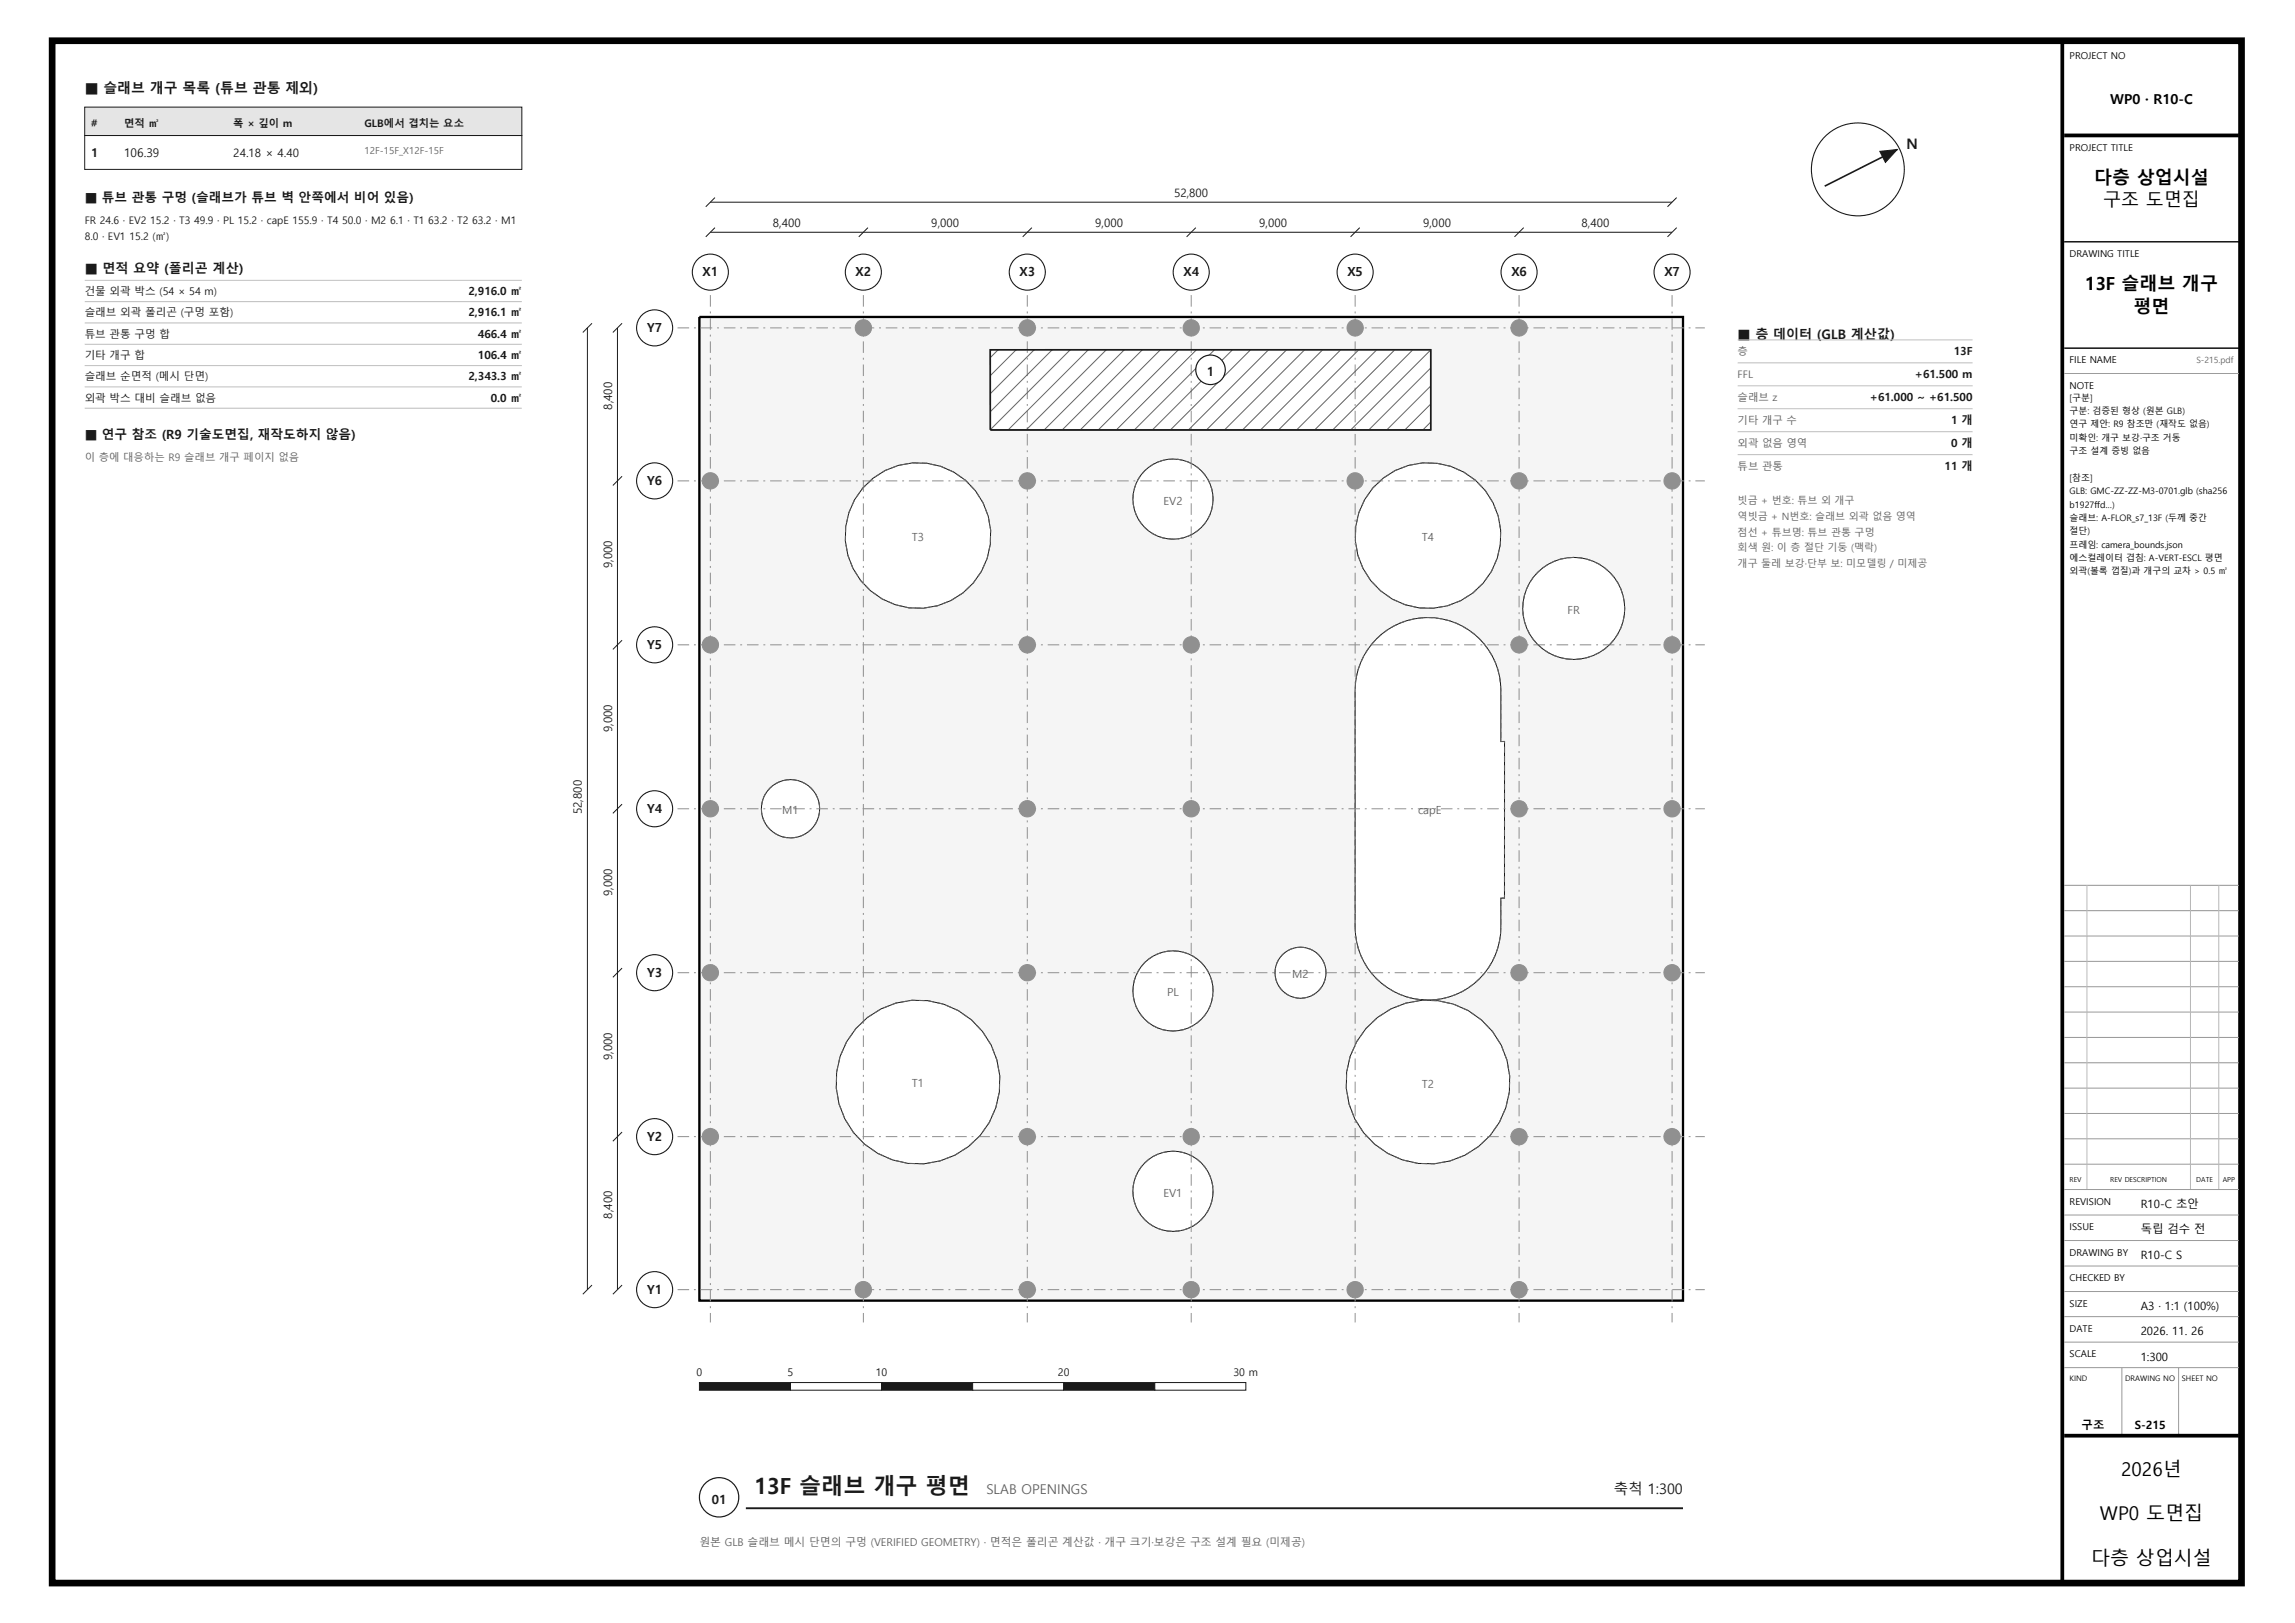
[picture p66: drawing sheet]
<svg xmlns="http://www.w3.org/2000/svg" width="420mm" height="297mm" viewBox="0 0 420 297" stroke-linecap="round" stroke-linejoin="round" font-family="sans-serif">
<defs><g id="words">
<text font-size="4.1" fill="#171b1c" x="138" y="273.4">13F 슬래브 개구 평면</text>
<g font-size="3.5">
<text x="388.2" y="270.1">2026년</text>
<text x="384.3" y="278.2">WP0 도면집</text>
<text x="382.7" y="286.3">다층 상업시설</text>
</g>
<g font-size="3.3">
<text x="383.3" y="33.6">다층 상업시설</text>
<text x="384.9" y="37.7">구조 도면집</text>
<text x="381.6" y="53.1">13F 슬래브 개구</text>
<text x="390.4" y="57.2">평면</text>
</g>
<g font-size="2.6" fill="#171b1c">
<text x="348.9" y="27.2">N</text>
<text x="295.4" y="273.4">축척 1:300</text>
</g>
<text font-size="2.5" fill="#171b1c" x="15.5" y="17">■ 슬래브 개구 목록 (튜브 관통 제외)</text>
<text font-size="2.5" x="386.2" y="19.1">WP0 · R10-C</text>
<text font-size="2.5" fill="#5e6366" x="180.5" y="273.4">SLAB OPENINGS</text>
<g font-size="2.4" fill="#171b1c">
<text x="15.5" y="50">■ 면적 요약 (폴리곤 계산)</text>
<text x="318" y="62">■ 층 데이터 (GLB 계산값)</text>
</g>
<g font-size="2.3" fill="#171b1c">
<text x="15.5" y="37">■ 튜브 관통 구멍 (슬래브가 튜브 벽 안쪽에서 비어 있음)</text>
<text x="128.6" y="50.6">X1</text>
<text x="156.6" y="50.6">X2</text>
<text x="186.6" y="50.6">X3</text>
<text x="216.6" y="50.6">X4</text>
<text x="246.6" y="50.6">X5</text>
<text x="276.6" y="50.6">X6</text>
<text x="304.6" y="50.6">X7</text>
<text x="118.4" y="60.8">Y7</text>
<text x="220.9" y="68.9">1</text>
<text x="15.5" y="80.4">■ 연구 참조 (R9 기술도면집, 재작도하지 않음)</text>
<text x="118.4" y="88.8">Y6</text>
<text x="118.4" y="118.8">Y5</text>
<text x="118.4" y="148.8">Y4</text>
<text x="118.4" y="178.8">Y3</text>
<text x="118.4" y="208.8">Y2</text>
<text x="118.4" y="236.8">Y1</text>
<text x="130.3" y="275.3">01</text>
</g>
<g font-size="2.2" fill="#171b1c">
<text x="16.7" y="28.8">1</text>
<text x="22.7" y="28.8">106.39</text>
</g>
<g font-size="2.1" fill="#171b1c">
<text x="42.7" y="28.8">24.18 × 4.40</text>
<text x="214.9" y="36">52,800</text>
<text x="141.4" y="41.5">8,400</text>
<text x="170.4" y="41.5">9,000</text>
<text x="200.4" y="41.5">9,000</text>
<text x="230.4" y="41.5">9,000</text>
<text x="260.4" y="41.5">9,000</text>
<text x="289.4" y="41.5">8,400</text>
<text x="112" y="75" transform="rotate(-90 112 75)">8,400</text>
<text x="112" y="104" transform="rotate(-90 112 104)">9,000</text>
<text x="112" y="134" transform="rotate(-90 112 134)">9,000</text>
<text x="106.5" y="149" transform="rotate(-90 106.5 149)">52,800</text>
<text x="112" y="164" transform="rotate(-90 112 164)">9,000</text>
<text x="112" y="194" transform="rotate(-90 112 194)">9,000</text>
<text x="112" y="223" transform="rotate(-90 112 223)">8,400</text>
</g>
<g font-size="2.1">
<text x="391.8" y="221">R10-C 초안</text>
<text x="391.8" y="225.7">독립 검수 전</text>
<text x="391.8" y="230.4">R10-C S</text>
<text x="391.8" y="239.7">A3 · 1:1 (100%)</text>
<text x="391.8" y="244.3">2026. 11. 26</text>
<text x="391.8" y="249">1:300</text>
<text x="380.9" y="261.6">구조</text>
<text x="390.7" y="261.6">S-215</text>
</g>
<g font-size="2" fill="#171b1c">
<text x="85.7" y="54">2,916.0 ㎡</text>
<text x="85.7" y="57.9">2,916.1 ㎡</text>
<text x="87.5" y="61.8">466.4 ㎡</text>
<text x="87.5" y="65.7">106.4 ㎡</text>
<text x="357.6" y="65">13F</text>
<text x="85.7" y="69.6">2,343.3 ㎡</text>
<text x="350.5" y="69.2">+61.500 m</text>
<text x="89.8" y="73.5">0.0 ㎡</text>
<text x="342.2" y="73.4">+61.000 ~ +61.500</text>
<text x="357" y="77.6">1 개</text>
<text x="357" y="81.8">0 개</text>
<text x="355.9" y="86">11 개</text>
</g>
<g font-size="2" fill="#5e6366">
<text x="212.9" y="92.3">EV2</text>
<text x="166.9" y="99">T3</text>
<text x="260.2" y="99">T4</text>
<text x="286.9" y="112.3">FR</text>
<text x="143.2" y="149">M1</text>
<text x="259.5" y="149">capE</text>
<text x="236.5" y="179">M2</text>
<text x="213.6" y="182.3">PL</text>
<text x="166.9" y="199">T1</text>
<text x="260.2" y="199">T2</text>
<text x="212.9" y="219">EV1</text>
<text x="128" y="283">원본 GLB 슬래브 메시 단면의 구멍 (VERIFIED GEOMETRY) · 면적은 폴리곤 계산값 · 개구 크기·보강은 구조 설계 필요 (미제공)</text>
</g>
<g font-size="1.9" fill="#171b1c">
<text x="16.7" y="23.3">#</text>
<text x="22.7" y="23.3">면적 ㎡</text>
<text x="42.7" y="23.3">폭 × 깊이 m</text>
<text x="66.7" y="23.3">GLB에서 겹치는 요소</text>
<text x="15.5" y="41">FR 24.6 · EV2 15.2 · T3 49.9 · PL 15.2 · capE 155.9 · T4 50.0 · M2 6.1 · T1 63.2 · T2 63.2 · M1</text>
<text x="15.5" y="44">8.0 · EV1 15.2 (㎡)</text>
<text x="15.5" y="54">건물 외곽 박스 (54 × 54 m)</text>
<text x="15.5" y="57.9">슬래브 외곽 폴리곤 (구멍 포함)</text>
<text x="15.5" y="61.8">튜브 관통 구멍 합</text>
<text x="15.5" y="65.7">기타 개구 합</text>
<text x="15.5" y="69.6">슬래브 순면적 (메시 단면)</text>
<text x="15.5" y="73.5">외곽 박스 대비 슬래브 없음</text>
<text x="127.5" y="251.8">0</text>
<text x="144.1" y="251.8">5</text>
<text x="160.3" y="251.8">10</text>
<text x="193.6" y="251.8">20</text>
<text x="225.7" y="251.8">30 m</text>
</g>
<g font-size="1.9" fill="#5e6366">
<text x="318" y="65">층</text>
<text x="318" y="69.2">FFL</text>
<text x="318" y="73.4">슬래브 z</text>
<text x="318" y="77.6">기타 개구 수</text>
<text x="318" y="81.8">외곽 없음 영역</text>
<text x="15.5" y="84.4">이 층에 대응하는 R9 슬래브 개구 페이지 없음</text>
<text x="318" y="86">튜브 관통</text>
</g>
<g font-size="1.8" fill="#5e6366">
<text x="66.7" y="28.2">12F-15F_X12F-15F</text>
<text x="318" y="92.2">빗금 + 번호: 튜브 외 개구</text>
<text x="318" y="95.1">역빗금 + N번호: 슬래브 외곽 없음 영역</text>
<text x="318" y="98">점선 + 튜브명: 튜브 관통 구멍</text>
<text x="318" y="100.9">회색 원: 이 층 절단 기둥 (맥락)</text>
<text x="318" y="103.8">개구 둘레 보강·단부 보: 미모델링 / 미제공</text>
</g>
<g font-size="1.7">
<text x="378.7" y="10.7">PROJECT NO</text>
<text x="378.7" y="27.6">PROJECT TITLE</text>
<text x="378.7" y="47.1">DRAWING TITLE</text>
<text x="378.7" y="66.5">FILE NAME</text>
<text x="378.7" y="71.2">NOTE</text>
<text x="378.7" y="220.5">REVISION</text>
<text x="378.7" y="225.1">ISSUE</text>
<text x="378.7" y="229.8">DRAWING BY</text>
<text x="378.7" y="234.5">CHECKED BY</text>
<text x="378.7" y="239.1">SIZE</text>
<text x="378.7" y="243.7">DATE</text>
<text x="378.7" y="248.4">SCALE</text>
</g>
<text font-size="1.6" fill="#5e6366" x="401.9" y="66.5">S-215.pdf</text>
<g font-size="1.6">
<text x="378.7" y="73.3">[구분]</text>
<text x="378.7" y="75.8">구분: 검증된 형상 (원본 GLB)</text>
<text x="378.7" y="78.2">연구 제안: R9 참조만 (재작도 없음)</text>
<text x="378.7" y="80.7">미확인: 개구 보강·구조 거동</text>
<text x="378.7" y="83.1">구조 설계 증빙 없음</text>
<text x="378.7" y="88">[참조]</text>
<text x="378.7" y="90.4">GLB: GMC-ZZ-ZZ-M3-0701.glb (sha256</text>
<text x="378.7" y="92.9">b1927ffd…)</text>
<text x="378.7" y="95.3">슬래브: A-FLOR_s7_13F (두께 중간</text>
<text x="378.7" y="97.8">절단)</text>
<text x="378.7" y="100.2">프레임: camera_bounds.json</text>
<text x="378.7" y="102.7">에스컬레이터 겹침: A-VERT-ESCL 평면</text>
<text x="378.7" y="105.1">외곽(볼록 껍질)과 개구의 교차 &gt; 0.5 ㎡</text>
</g>
<g font-size="1.4">
<text x="378.7" y="252.8">KIND</text>
<text x="388.9" y="252.8">DRAWING NO</text>
<text x="399.3" y="252.8">SHEET NO</text>
</g>
<g font-size="1.3">
<text x="378.7" y="216.3">REV</text>
<text x="386.2" y="216.3">REV DESCRIPTION</text>
<text x="401.9" y="216.3">DATE</text>
<text x="406.8" y="216.3">APP</text>
</g>
</g></defs>
<g fill="#fff" stroke="#171b1c" stroke-width=".2">
<circle cx="130" cy="49.8" r="3.3"/>
<circle cx="158" cy="49.8" r="3.3"/>
<circle cx="188" cy="49.8" r="3.3"/>
<circle cx="218" cy="49.8" r="3.3"/>
<circle cx="248" cy="49.8" r="3.3"/>
<circle cx="278" cy="49.8" r="3.3"/>
<circle cx="306" cy="49.8" r="3.3"/>
<circle cx="119.8" cy="236" r="3.3"/>
<circle cx="119.8" cy="208" r="3.3"/>
<circle cx="119.8" cy="178" r="3.3"/>
<circle cx="119.8" cy="148" r="3.3"/>
<circle cx="119.8" cy="118" r="3.3"/>
<circle cx="119.8" cy="88" r="3.3"/>
<circle cx="119.8" cy="60" r="3.3"/>
</g>
<path d="M130 42.5h176M130.8 41.7l-1.6 1.6M158.8 41.7l-1.6 1.6M188.8 41.7l-1.6 1.6M218.8 41.7l-1.6 1.6M248.8 41.7l-1.6 1.6M278.8 41.7l-1.6 1.6M306.8 41.7l-1.6 1.6" fill="none" stroke="#171b1c" stroke-width=".18"/>
<g fill="#fff">
<path d="M140.9 39.8h6.2v2.3h-6.2z"/>
<path d="M169.9 39.8h6.2v2.3h-6.2z"/>
<path d="M199.9 39.8h6.2v2.3h-6.2z"/>
<path d="M229.9 39.8h6.2v2.3h-6.2z"/>
<path d="M259.9 39.8h6.2v2.3h-6.2z"/>
<path d="M288.9 39.8h6.2v2.3h-6.2z"/>
</g>
<path d="M130 37h176M130.8 36.2l-1.6 1.6M306.8 36.2l-1.6 1.6" fill="none" stroke="#171b1c" stroke-width=".18"/>
<path d="M214.4 34.3h7.2v2.3h-7.2z" fill="#fff"/>
<path d="M107.5 60v176M108.3 59.2l-1.6 1.6M113 60v176M113.8 59.2l-1.6 1.6M113.8 87.2l-1.6 1.6M113.8 117.2l-1.6 1.6M113.8 147.2l-1.6 1.6M113.8 177.2l-1.6 1.6M113.8 207.2l-1.6 1.6M108.3 235.2l-1.6 1.6M113.8 235.2l-1.6 1.6" fill="none" stroke="#171b1c" stroke-width=".18"/>
<path d="M128 58h180v180h-180zM278.7 111.3a9.3 9.3 0 0 0 18.6 0 9.3 9.3 0 0 0-18.6 0zM207.3 91.3a7.3 7.3 0 0 0 14.7 0 7.3 7.3 0 0 0-14.7 0zM154.7 98a13.3 13.3 0 0 0 26.6 0 13.3 13.3 0 0 0-26.6 0zM207.3 181.3a7.3 7.3 0 0 0 14.7 0 7.3 7.3 0 0 0-14.7 0zM251.9 116.9a13.4 13.4 0 0 0-3.9 9.4v43.4a13.3 13.3 0 0 0 13.3 13.3 13.3 13.3 0 0 0 13.4-13.3v-5.4h.6v-28.6h-.6v-9.4a13.3 13.3 0 0 0-8.3-12.3 13.3 13.3 0 0 0-14.5 2.9zM251.2 89.3a13.3 13.3 0 0 0 5.1 21 13.3 13.3 0 0 0 18.3-11.6 13.3 13.3 0 0 0-16.8-13.5 14.9 14.9 0 0 0-6.6 4.1zM233.3 178a4.7 4.7 0 0 0 9.4 0 4.7 4.7 0 0 0-9.4 0zM156.6 188.2a15 15 0 0 0 5.8 23.6 15 15 0 0 0 20.5-13 15 15 0 0 0-18.9-15.2 16.9 16.9 0 0 0-7.4 4.6zM250 188.2a15 15 0 0 0 5.7 23.7 15 15 0 0 0 20.6-13.1 15 15 0 0 0-19-15.2 16.6 16.6 0 0 0-7.3 4.6zM139.3 148a5.3 5.3 0 0 0 10.7 0 5.3 5.3 0 0 0-10.7 0zM207.3 218a7.3 7.3 0 0 0 14.7 0 7.3 7.3 0 0 0-14.7 0zM181.2 64v14.7h80.6v-14.7z" fill-rule="evenodd" fill="#f4f5f4" stroke="#171b1c" stroke-width=".18"/>
<path d="M128 58h180v180h-180z" fill="none" stroke="#000" stroke-width=".42"/>
<g fill="none" stroke="#8c9191" stroke-width=".18" stroke-dasharray="2.1 .9 .4 .9" stroke-linecap="butt">
<path d="M124 60h188M130 54v188M158 54v188M188 54v188M218 54v188M248 54v188M278 54v188M306 54v188M124 88h188M124 118h188M124 148h188M124 178h188"/>
<path d="M124 208h188M124 236h188"/>
</g>
<g fill="#8c9191" stroke="#8c9191" stroke-width=".18">
<circle cx="130" cy="208" r="1.49"/>
<circle cx="130" cy="178" r="1.49"/>
<circle cx="130" cy="148" r="1.5"/>
<circle cx="130" cy="118" r="1.5"/>
<circle cx="130" cy="88" r="1.49"/>
<circle cx="158" cy="236" r="1.49"/>
<circle cx="158" cy="60" r="1.5"/>
<circle cx="188" cy="236" r="1.5"/>
<circle cx="188" cy="208" r="1.49"/>
<circle cx="188" cy="178" r="1.49"/>
<circle cx="188" cy="148" r="1.49"/>
<circle cx="188" cy="118" r="1.49"/>
<circle cx="188" cy="88" r="1.5"/>
<circle cx="188" cy="60" r="1.5"/>
<circle cx="218" cy="236" r="1.5"/>
<circle cx="218" cy="208" r="1.49"/>
<circle cx="218" cy="148" r="1.49"/>
<circle cx="218" cy="118" r="1.5"/>
<circle cx="218" cy="60" r="1.48"/>
<circle cx="248" cy="236" r="1.49"/>
<circle cx="248" cy="88" r="1.5"/>
<circle cx="248" cy="60" r="1.5"/>
<circle cx="278" cy="236" r="1.49"/>
<circle cx="278" cy="208" r="1.49"/>
<circle cx="278" cy="178" r="1.5"/>
<circle cx="278" cy="148" r="1.5"/>
<circle cx="278" cy="118" r="1.48"/>
<circle cx="278" cy="88" r="1.5"/>
<circle cx="278" cy="60" r="1.49"/>
<circle cx="306" cy="208" r="1.49"/>
<circle cx="306" cy="178" r="1.5"/>
<circle cx="306" cy="148" r="1.49"/>
<circle cx="306" cy="118" r="1.5"/>
<circle cx="306" cy="88" r="1.5"/>
</g>
<g fill="none" stroke="#5e6366" stroke-width=".18">
<path d="M182.7 64l-1.5 1.4M186 64l-4.8 4.7M189.3 64l-8.1 8M192.6 64l-11.4 11.3M195.9 64l-14.7 14.6M199.2 64l-14.7 14.7M202.5 64l-14.7 14.7M205.8 64l-14.7 14.7M209.1 64l-14.7 14.7M212.4 64l-14.7 14.7M215.7 64l-14.7 14.7M219 64l-14.7 14.7"/>
<path d="M222.3 64l-14.7 14.7M225.6 64l-14.7 14.7M228.9 64l-14.7 14.7M232.2 64l-14.7 14.7M235.5 64l-14.7 14.7M238.8 64l-14.7 14.7M242.1 64l-14.7 14.7M245.4 64l-14.7 14.7M248.7 64l-14.7 14.7M252 64l-14.7 14.7M255.3 64l-14.7 14.7M258.6 64l-14.7 14.7"/>
<path d="M261.8 64l-14.6 14.7M261.8 67.3l-11.3 11.4M261.8 70.6l-8 8.1M261.8 73.9l-4.7 4.8M261.8 77.2l-1.4 1.5"/>
</g>
<path d="M181.2 64h80.6v14.7h-80.6z" fill="none" stroke="#171b1c" stroke-width=".3"/>
<circle cx="221.5" cy="67.7" r="2.7" fill="#fff" stroke="#171b1c" stroke-width=".22"/>
<path d="M165.7 84.9a13.3 13.3 0 0 0-9.4 19.5 13.3 13.3 0 0 0 21.5 2.6 13.3 13.3 0 0 0-4.4-21.1 12.1 12.1 0 0 0-7.7-1M212.8 84.3a7.3 7.3 0 0 0-3.5 12 7.3 7.3 0 0 0 12.3-2.5 7.3 7.3 0 0 0-7.9-9.7l-.9 .2M250.1 105.1a13.3 13.3 0 0 0 21.6 1.2 13.3 13.3 0 0 0-5.8-20.8 13.3 13.3 0 0 0-17.8 12.2 11.9 11.9 0 0 0 2 7.4M286.8 120.6a9.3 9.3 0 0 0 10-12.4 9.3 9.3 0 0 0-15.7-3.2 9.3 9.3 0 0 0 4.5 15.4l1.2 .2M139.6 146.3a5.3 5.3 0 0 0 5.9 6.9 5.3 5.3 0 0 0 3.5-8.4 5.3 5.3 0 0 0-9.1 .8l-.3 .7M220.2 176.5a7.3 7.3 0 0 0-12.4 2.2 7.3 7.3 0 0 0 7.6 9.9 7.3 7.3 0 0 0 5.4-11.3l-.6-.8M238.3 173.4a4.7 4.7 0 0 0-4.6 6.5 4.7 4.7 0 0 0 7.9 1.1 4.7 4.7 0 0 0-2.7-7.6h-.6M248 169.7a13.3 13.3 0 0 0 13.3 13.3 13.3 13.3 0 0 0 13.4-13.3v-5.4h.6v-28.6h-.6v-9.4a13.3 13.3 0 0 0-13.4-13.3 13.3 13.3 0 0 0-13.3 13.3v43.4M264.6 183.4a15 15 0 0 0-18.2 16.2 15 15 0 0 0 21.2 12 15 15 0 0 0 4.5-23.9 13.3 13.3 0 0 0-7.5-4.3M164.7 212.6a15 15 0 0 0 18.2-16.2 15 15 0 0 0-21.2-12 15 15 0 0 0-4.5 23.9 13.6 13.6 0 0 0 7.5 4.3M210.2 212.2a7.3 7.3 0 0 0 1.4 12.4 7.3 7.3 0 0 0 10.4-7 7.3 7.3 0 0 0-11-6l-.8 .6" fill="none" stroke="#5e6366" stroke-width=".2" stroke-dasharray="1.1 .6" stroke-linecap="butt"/>
<circle cx="340" cy="31" r="8.5" fill="none" stroke="#171b1c" stroke-width=".2"/>
<path d="M347.2 27.4l-13.3 6.7" fill="none" stroke="#171b1c" stroke-width=".3"/>
<g fill="#171b1c" stroke="#171b1c" stroke-width=".18">
<path d="M344 27.7l3.2-.3-2.2 2.3z"/>
<path d="M128 253h16.7v1.4h-16.7z"/>
</g>
<path d="M144.7 253h16.6v1.4h-16.6z" fill="#fff" stroke="#171b1c" stroke-width=".18"/>
<path d="M161.3 253h16.7v1.4h-16.7z" fill="#171b1c" stroke="#171b1c" stroke-width=".18"/>
<path d="M178 253h16.7v1.4h-16.7z" fill="#fff" stroke="#171b1c" stroke-width=".18"/>
<path d="M194.7 253h16.6v1.4h-16.6z" fill="#171b1c" stroke="#171b1c" stroke-width=".18"/>
<path d="M211.3 253h16.7v1.4h-16.7z" fill="#fff" stroke="#171b1c" stroke-width=".18"/>
<circle cx="131.6" cy="274" r="3.6" fill="#fff" stroke="#171b1c" stroke-width=".22"/>
<path d="M136.5 276h171.5" fill="none" stroke="#171b1c" stroke-width=".35"/>
<path d="M15.5 19.6h80v5.2h-80z" fill="#e3e6e6" stroke="#171b1c" stroke-width=".18"/>
<path d="M15.5 24.8h80v6.2h-80z" fill="none" stroke="#171b1c" stroke-width=".18"/>
<g fill="none" stroke="#babfbf" stroke-width=".18">
<path d="M15.5 51.3h80M15.5 55.2h80M15.5 59.1h80M15.5 63h80M15.5 66.9h80M15.5 70.8h80M15.5 74.7h80M318 62.2h43M318 66.4h43M318 70.6h43M318 74.8h43M318 79h43"/>
<path d="M318 83.2h43"/>
</g>
<path d="M9.5 7.5h400.7v282.2h-400.7z" fill="none" stroke="#000" stroke-width="1.2" stroke-linecap="butt"/>
<path d="M377.4 7.9v281.3M377.8 24.8h31.9M377.8 262.7h31.9" fill="none" stroke="#000" stroke-width=".69" stroke-linecap="butt"/>
<path d="M377.8 44.2h31.9M377.8 63.7h31.9" fill="none" stroke="#000" stroke-width=".25"/>
<g fill="none" stroke="#989898" stroke-width=".18">
<path d="M377.8 68.3h31.9M377.8 162h31.9M377.8 166.7h31.9M377.8 171.3h31.9M377.8 175.9h31.9M377.8 180.6h31.9M377.8 185.2h31.9M377.8 189.8h31.9M377.8 194.5h31.9M377.8 199.1h31.9M377.8 203.8h31.9M377.8 208.4h31.9"/>
<path d="M377.8 213h31.9M377.8 217.7h31.9M377.8 222.3h31.9M377.8 227h31.9M377.8 231.7h31.9M377.8 236.3h31.9M377.8 240.9h31.9M377.8 245.6h31.9M377.8 250.3h31.9M388.3 250.3v12.2M398.7 250.3v12.2"/>
</g>
<path d="M381.9 162v55.7M400.9 162v55.7M406 162v55.7" fill="none" stroke="#bababa" stroke-width=".18"/>
<use href="#words"/>
</svg>
